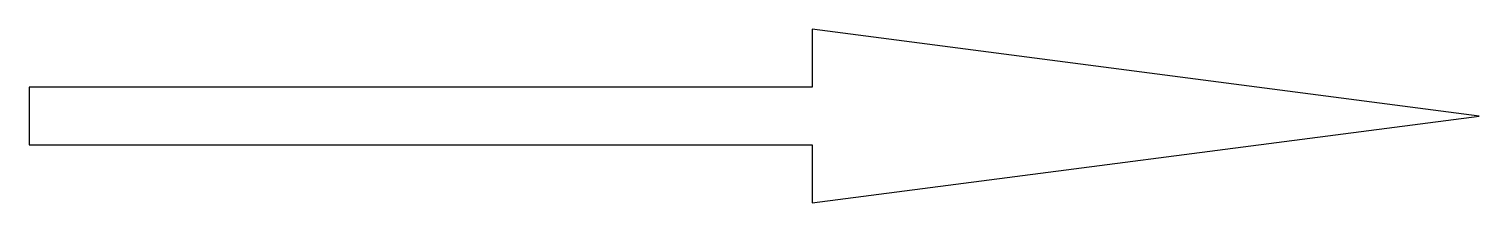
# Model space of a CAD drawing. Header units: inches. Extents: x 0 to 5, y -0.3 to 0.3.
import ezdxf

# ---------------------------------------------------------------- set-up
doc = ezdxf.new("R2010")
doc.units = ezdxf.units.IN
doc.header["$MEASUREMENT"] = 0

msp = doc.modelspace()

# ---------------------------------------------------------------- linework, layer by layer
at = {"color": 0}
msp.add_lwpolyline([(0, -0.1), (2.7, -0.1), (2.7, -0.3), (5, 0), (2.7, 0.3), (2.7, 0.1), (0, 0.1)], close=True, dxfattribs=at)

doc.saveas('drawing.dxf')
